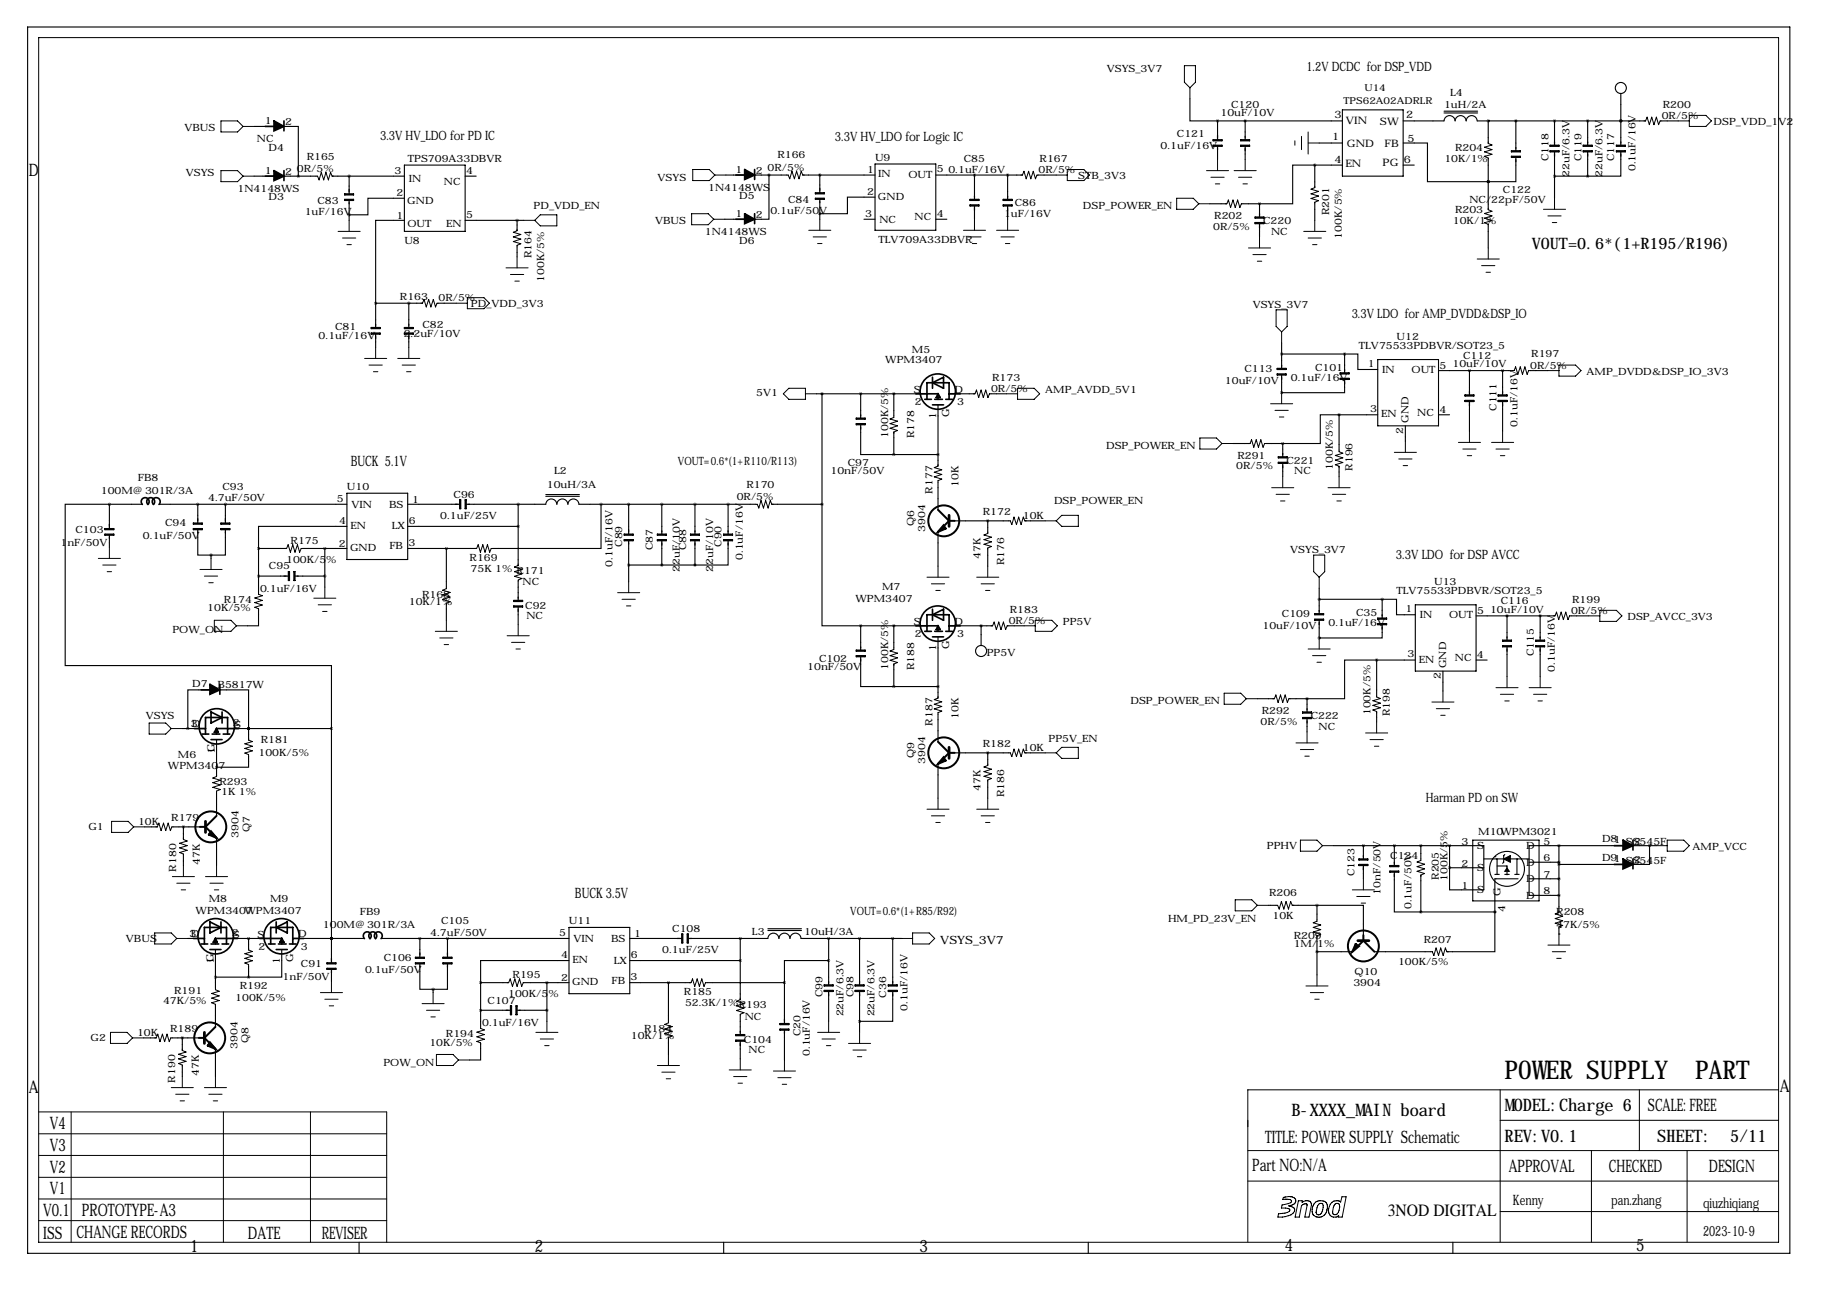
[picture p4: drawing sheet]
<svg xmlns="http://www.w3.org/2000/svg" width="419mm" height="297mm" viewBox="0 0 419 297" stroke-linecap="round" stroke-linejoin="round" font-family="sans-serif">
<defs><g id="words">
<g font-size="5.9">
<text x="345.9" y="248.1">POW</text>
<text x="355.3" y="248.1">ER SUPPLY</text>
<text x="389.7" y="248.1">PART</text>
</g>
<g font-size="4">
<text x="6.7" y="40.4">D</text>
<text x="6.7" y="251.3">A</text>
<text x="409.2" y="251.1">A</text>
<text x="296.9" y="256.7">B-XXXX_MAIN board</text>
<text x="345.9" y="255.5">MODEL:Charge 6</text>
<text x="378.9" y="255.5">SCALE: FREE</text>
<text x="11.5" y="259.6">V4</text>
<text x="290.8" y="262.7">TITLE: POWER SUPPLY Schematic</text>
<text x="345.9" y="262.5">REV:V0.1</text>
<text x="381" y="262.5">SHEET:</text>
<text x="397.7" y="262.5">5/11</text>
<text x="11.5" y="264.6">V3</text>
<text x="11.5" y="269.6">V2</text>
<text x="287.9" y="269.1">Part NO:N/A</text>
<text x="346.9" y="269.6">APPROVAL</text>
<text x="369.9" y="269.6">CHECKED</text>
<text x="392.9" y="269.6">DESIGN</text>
<text x="11.5" y="274.6">V1</text>
<text x="10" y="279.5">V0.1</text>
<text x="18.8" y="279.5">PROTOTYPE-A3</text>
<text x="319" y="279.5">3NOD DIGITAL</text>
<text x="10" y="284.8">ISS</text>
<text x="17.6" y="284.5">CHANGE RECORDS</text>
<text x="43.7" y="287.8">1</text>
<text x="57" y="284.8">DATE</text>
<text x="74" y="284.8">REVISER</text>
<text x="123" y="287.8">2</text>
<text x="211.4" y="287.8">3</text>
<text x="295.4" y="287.6">4</text>
<text x="376.2" y="287.6">5</text>
</g>
<text font-size="3.6" x="352.1" y="57.2">VOUT=0.6*(1+R195/R196)</text>
<g font-size="3.3">
<text x="80.6" y="107.2">BUCK 5.1V</text>
<text x="132.2" y="206.5">BUCK 3.5V</text>
<text x="347.8" y="277.1">Kenny</text>
<text x="370.4" y="277.1">pan.zhang</text>
<text x="391.5" y="277.6">qiuzhiqiang</text>
<text x="391.5" y="284.2">2023-10-9</text>
</g>
<g font-size="3">
<text x="300.3" y="16.3">1.2V DCDC for DSP_VDD</text>
<text x="87.4" y="32.3">3.3V HV_LDO for PD IC</text>
<text x="191.9" y="32.5">3.3V HV_LDO for Logic IC</text>
<text x="310.7" y="73.2">3.3V LDO for AMP_DVDD&amp;DSP_IO</text>
<text x="320.9" y="128.5">3.3V LDO for DSP AVCC</text>
<text x="327.8" y="184.4">Harman PD on SW</text>
</g>
<g font-size="2.6">
<text x="155.9" y="106.9">VOUT=0.6*(1+R110/R113)</text>
<text x="195.5" y="210.3">VOUT=0.6*(1+R85/R92)</text>
<text x="216.2" y="217">VSYS_3V7</text>
</g>
<g font-size="2.4">
<text x="306.8" y="27.2">3</text>
<text x="309.4" y="28.4">VIN</text>
<text x="317.2" y="28.6">SW</text>
<text x="323.3" y="27.2">2</text>
<text x="306.3" y="32.3">1</text>
<text x="309.6" y="33.7">GND</text>
<text x="318.3" y="33.7">FB</text>
<text x="323.6" y="32.6">5</text>
<text x="306.8" y="37.6">4</text>
<text x="309.3" y="38.5">EN</text>
<text x="317.9" y="38.2">PG</text>
<text x="322.7" y="37.5">6</text>
</g>
<g font-size="2.3">
<text x="254.5" y="16.5">VSYS_3V7</text>
<text x="333.4" y="22">L4</text>
<text x="60.9" y="28.6">1</text>
<text x="65.5" y="28.8">2</text>
<text x="280.6" y="26.8">10uF/10V</text>
<text x="283" y="24.9">C120</text>
<text x="332" y="24.8">1uH/2A</text>
<text x="382" y="27.4">0R/5%</text>
<text x="382.3" y="24.8">R200</text>
<text x="394" y="28.8">DSP_VDD_1V2</text>
<text x="42.4" y="30.2">VBUS</text>
<text x="59.1" y="32.7">NC</text>
<text x="61.7" y="34.7">D4</text>
<text x="266.8" y="34.3">0.1uF/16V</text>
<text x="270.6" y="31.6">C121</text>
<text x="334.5" y="34.7">R204</text>
<text x="42.7" y="40.5">VSYS</text>
<text x="60.9" y="40">1</text>
<text x="65.5" y="40.2">2</text>
<text x="68.3" y="39.6">0R/5%</text>
<text x="70.5" y="36.7">R165</text>
<text x="90.7" y="39.9">3</text>
<text x="93.8" y="37.3">TPS709A33DBVR</text>
<text x="94" y="41.8">IN</text>
<text x="107.1" y="40">4</text>
<text x="151.2" y="41.6">VSYS</text>
<text x="169.1" y="39.7">1</text>
<text x="173.7" y="40">2</text>
<text x="176.5" y="39.3">0R/5%</text>
<text x="178.7" y="36.4">R166</text>
<text x="199.3" y="39.8">1</text>
<text x="201.2" y="36.9">U9</text>
<text x="201.9" y="40.8">IN</text>
<text x="208.8" y="40.9">OUT</text>
<text x="215.3" y="39.6">5</text>
<text x="218" y="39.7">0.1uF/16V</text>
<text x="221.6" y="37.3">C85</text>
<text x="238.8" y="39.8">0R/5%</text>
<text x="239" y="37.2">R167</text>
<text x="247.9" y="41.3">STB_3V3</text>
<text x="332.1" y="37.3">10K/1%</text>
<text x="356" y="37.1" transform="rotate(-90 356 37.1)">C118</text>
<text x="360.8" y="40.7" transform="rotate(-90 360.8 40.7)">22uF/6.3V</text>
<text x="363.6" y="37.1" transform="rotate(-90 363.6 37.1)">C119</text>
<text x="368.4" y="40.7" transform="rotate(-90 368.4 40.7)">22uF/6.3V</text>
<text x="371.1" y="37.1" transform="rotate(-90 371.1 37.1)">C117</text>
<text x="376" y="39.4" transform="rotate(-90 376 39.4)">0.1uF/16V</text>
<text x="54.6" y="44.2">1N4148WS</text>
<text x="61.7" y="46.1">D3</text>
<text x="73" y="46.8">C83</text>
<text x="91.1" y="45.1">2</text>
<text x="93.6" y="47">GND</text>
<text x="102.1" y="42.4">NC</text>
<text x="162.8" y="43.9">1N4148WS</text>
<text x="169.9" y="45.8">D5</text>
<text x="181.2" y="46.6">C84</text>
<text x="199.3" y="44.8">2</text>
<text x="201.8" y="46">GND</text>
<text x="233.3" y="47.5">C86</text>
<text x="337.8" y="46.6">NC/22pF/50V</text>
<text x="345.5" y="44.4">C122</text>
<text x="70.1" y="49.5">1uF/16V</text>
<text x="91.1" y="50.3">1</text>
<text x="93.7" y="52.3">OUT</text>
<text x="102.6" y="52.2">EN</text>
<text x="107.1" y="50">5</text>
<text x="122.7" y="48.1">PD_VDD_EN</text>
<text x="150.6" y="51.5">VBUS</text>
<text x="169.1" y="49.9">1</text>
<text x="173.7" y="50.2">2</text>
<text x="177.1" y="49.2">0.1uF/50V</text>
<text x="198.9" y="49.8">3</text>
<text x="202.2" y="51.2">NC</text>
<text x="210.3" y="50.6">NC</text>
<text x="215.3" y="49.9">4</text>
<text x="230.8" y="49.9">1uF/16V</text>
<text x="249" y="48.1">DSP_POWER_EN</text>
<text x="278.9" y="52.8">0R/5%</text>
<text x="279.1" y="50.4">R202</text>
<text x="290.4" y="51.5">C220</text>
<text x="292.2" y="54">NC</text>
<text x="305.6" y="49.5" transform="rotate(-90 305.6 49.5)">R201</text>
<text x="334" y="51.5">10K/1%</text>
<text x="334.5" y="48.9">R203</text>
<text x="93" y="56.1">U8</text>
<text x="122.2" y="59.4" transform="rotate(-90 122.2 59.4)">R164</text>
<text x="162.1" y="54.1">1N4148WS</text>
<text x="169.9" y="56">D6</text>
<text x="202" y="55.8">TLV709A33DBVR</text>
<text x="308.5" y="54.9" transform="rotate(-90 308.5 54.9)">100K/5%</text>
<text x="125.1" y="64.8" transform="rotate(-90 125.1 64.8)">100K/5%</text>
<text x="91.9" y="68.9">R163</text>
<text x="100.8" y="69.3">0R/5%</text>
<text x="108.3" y="70.5">PD_VDD_3V3</text>
<text x="288" y="70.8">VSYS_3V7</text>
<text x="73.3" y="77.8">0.1uF/16V</text>
<text x="77.1" y="75.9">C81</text>
<text x="92.8" y="77.6">2.2uF/10V</text>
<text x="97.1" y="75.4">C82</text>
<text x="203.5" y="83.5">WPM3407</text>
<text x="209.7" y="81.2">M5</text>
<text x="312.4" y="80.1">TLV75533PDBVR/SOT23_5</text>
<text x="321.1" y="78.1">U12</text>
<text x="336.4" y="82.5">C112</text>
<text x="352" y="82.2">R197</text>
<text x="228.1" y="87.5">R173</text>
<text x="281.6" y="88.3">10uF/10V</text>
<text x="286.1" y="85.6">C113</text>
<text x="296.8" y="87.5">0.1uF/16V</text>
<text x="302.3" y="85.3">C101</text>
<text x="314.5" y="84.3">1</text>
<text x="317.8" y="85.8">IN</text>
<text x="324.5" y="85.7">OUT</text>
<text x="331" y="84.8">5</text>
<text x="333.9" y="84.4">10uF/10V</text>
<text x="351.8" y="84.8">0R/5%</text>
<text x="364.7" y="86.2">AMP_DVDD&amp;DSP_IO_3V3</text>
<text x="173.8" y="91">5V1</text>
<text x="210.1" y="90.4">S</text>
<text x="210.3" y="93.2">2</text>
<text x="218.2" y="95.9" transform="rotate(-90 218.2 95.9)">G</text>
<text x="219.4" y="90.3">D</text>
<text x="220" y="93.1">3</text>
<text x="227.8" y="90.1">0R/5%</text>
<text x="240.3" y="90.3">AMP_AVDD_5V1</text>
<text x="315" y="94.8">3</text>
<text x="317.6" y="96">EN</text>
<text x="325.8" y="95.6">NC</text>
<text x="330.9" y="94.9">4</text>
<text x="344" y="94.5" transform="rotate(-90 344 94.5)">C111</text>
<text x="204.2" y="100.7" transform="rotate(-90 204.2 100.7)">100K/5%</text>
<text x="210.2" y="100.7" transform="rotate(-90 210.2 100.7)">R178</text>
<text x="215.2" y="96.4" transform="rotate(-90 215.2 96.4)">1</text>
<text x="322.6" y="99.7" transform="rotate(-90 322.6 99.7)">2</text>
<text x="323.8" y="97.2" transform="rotate(-90 323.8 97.2)">GND</text>
<text x="348.8" y="98.1" transform="rotate(-90 348.8 98.1)">0.1uF/16V</text>
<text x="194.9" y="107.2">C97</text>
<text x="254.3" y="103.2">DSP_POWER_EN</text>
<text x="284.2" y="107.9">0R/5%</text>
<text x="284.5" y="105.5">R291</text>
<text x="295.7" y="106.6">C221</text>
<text x="23.2" y="113.5">100M@301R/3A</text>
<text x="31.7" y="110.6">FB8</text>
<text x="51.2" y="112.6">C93</text>
<text x="79.8" y="112.6">U10</text>
<text x="125.7" y="112.1">10uH/3A</text>
<text x="127.4" y="109.1">L2</text>
<text x="171.6" y="112.1">R170</text>
<text x="190.9" y="109.1">10nF/50V</text>
<text x="214.4" y="113.5" transform="rotate(-90 214.4 113.5)">R177</text>
<text x="220.3" y="111.9" transform="rotate(-90 220.3 111.9)">10K</text>
<text x="297.6" y="109.1">NC</text>
<text x="306.4" y="108.1" transform="rotate(-90 306.4 108.1)">100K/5%</text>
<text x="310.9" y="108.2" transform="rotate(-90 310.9 108.2)">R196</text>
<text x="47.9" y="115.3">4.7uF/50V</text>
<text x="77.5" y="115.3">5</text>
<text x="80.8" y="116.8">VIN</text>
<text x="89.5" y="116.8">BS</text>
<text x="94.7" y="115.7">1</text>
<text x="101.2" y="119.3">0.1uF/25V</text>
<text x="104.3" y="114.5">C96</text>
<text x="169.4" y="115">0R/5%</text>
<text x="226" y="118.5">R172</text>
<text x="235.2" y="119.3">10K</text>
<text x="242.3" y="115.9">DSP_POWER_EN</text>
<text x="13.9" y="125.4">1nF/50V</text>
<text x="17.3" y="122.5">C103</text>
<text x="32.9" y="123.9">0.1uF/50V</text>
<text x="37.9" y="121">C94</text>
<text x="66.8" y="125.1">R175</text>
<text x="77.9" y="125.7">2</text>
<text x="78" y="120.4">4</text>
<text x="80.6" y="121.6">EN</text>
<text x="90.1" y="121.7">LX</text>
<text x="93.9" y="125.6">3</text>
<text x="94" y="120.5">6</text>
<text x="143" y="125.7" transform="rotate(-90 143 125.7)">C89</text>
<text x="165.9" y="125.7" transform="rotate(-90 165.9 125.7)">C90</text>
<text x="210.2" y="121" transform="rotate(-90 210.2 121)">Q6</text>
<text x="212.7" y="122.3" transform="rotate(-90 212.7 122.3)">3904</text>
<text x="61.8" y="130.9">C95</text>
<text x="65.8" y="129.5">100K/5%</text>
<text x="80.5" y="126.6">GND</text>
<text x="89.5" y="126.3">FB</text>
<text x="107.9" y="128.9">R169</text>
<text x="108.2" y="131.5">75K 1% R171</text>
<text x="140.8" y="130.3" transform="rotate(-90 140.8 130.3)">0.1uF/16V</text>
<text x="150.1" y="126.5" transform="rotate(-90 150.1 126.5)">C87</text>
<text x="156.3" y="131.5" transform="rotate(-90 156.3 131.5)">22uF/10V</text>
<text x="157.7" y="126.5" transform="rotate(-90 157.7 126.5)">C88</text>
<text x="163.9" y="131.5" transform="rotate(-90 163.9 131.5)">22uF/10V</text>
<text x="170.8" y="128.8" transform="rotate(-90 170.8 128.8)">0.1uF/16V</text>
<text x="225.4" y="128.4" transform="rotate(-90 225.4 128.4)">47K</text>
<text x="230.9" y="130" transform="rotate(-90 230.9 130)">R176</text>
<text x="296.6" y="127.2">VSYS_3V7</text>
<text x="59.8" y="136.1">0.1uF/16V</text>
<text x="97" y="137.4">R168</text>
<text x="120.1" y="134.6">NC</text>
<text x="202.8" y="135.6">M7</text>
<text x="321.1" y="136.5">TLV75533PDBVR/SOT23_5</text>
<text x="329.7" y="134.5">U13</text>
<text x="47.7" y="140.6">10K/5%</text>
<text x="51.5" y="138.6">R174</text>
<text x="94" y="139.1">10K/1%</text>
<text x="120.8" y="139.9">C92</text>
<text x="121" y="142.4">NC</text>
<text x="196.6" y="138.4">WPM3407</text>
<text x="210.1" y="143.7">S</text>
<text x="219.4" y="143.6">D</text>
<text x="231.9" y="143.5">0R/5%</text>
<text x="232.2" y="140.8">R183</text>
<text x="244.3" y="143.6">PP5V</text>
<text x="294.7" y="142">C109</text>
<text x="305.4" y="143.9">0.1uF/16V</text>
<text x="311.8" y="141.7">C35</text>
<text x="323.1" y="140.7">1</text>
<text x="326.4" y="142.2">IN</text>
<text x="333.1" y="142.1">OUT</text>
<text x="339.6" y="141.2">5</text>
<text x="342.6" y="140.8">10uF/10V</text>
<text x="345" y="138.9">C116</text>
<text x="361.2" y="141.2">0R/5%</text>
<text x="361.4" y="138.5">R199</text>
<text x="374.1" y="142.6">DSP_AVCC_3V3</text>
<text x="39.6" y="145.5">POW_ON</text>
<text x="210.3" y="146.5">2</text>
<text x="215.2" y="149.7" transform="rotate(-90 215.2 149.7)">1</text>
<text x="218.2" y="149.3" transform="rotate(-90 218.2 149.3)">G</text>
<text x="220" y="146.4">3</text>
<text x="290.2" y="144.6">10uF/10V</text>
<text x="185.6" y="154">10nF/50V</text>
<text x="188.3" y="152.1">C102</text>
<text x="204.2" y="154" transform="rotate(-90 204.2 154)">100K/5%</text>
<text x="210.2" y="154" transform="rotate(-90 210.2 154)">R188</text>
<text x="226.8" y="150.7">PP5V</text>
<text x="323.6" y="151.1">3</text>
<text x="326.2" y="152.4">EN</text>
<text x="332.4" y="153.6" transform="rotate(-90 332.4 153.6)">GND</text>
<text x="334.5" y="152">NC</text>
<text x="339.5" y="151.2">4</text>
<text x="352.7" y="150.9" transform="rotate(-90 352.7 150.9)">C115</text>
<text x="357.5" y="154.4" transform="rotate(-90 357.5 154.4)">0.1uF/16V</text>
<text x="44.2" y="157.8">D7</text>
<text x="50" y="158.2">B5817W</text>
<text x="259.9" y="161.9">DSP_POWER_EN</text>
<text x="331.2" y="156.1" transform="rotate(-90 331.2 156.1)">2</text>
<text x="33.5" y="165.2">VSYS</text>
<text x="43.8" y="167.1">3</text>
<text x="44.1" y="167.2">D</text>
<text x="53.5" y="167">2</text>
<text x="53.8" y="167.4">S</text>
<text x="214.4" y="166.8" transform="rotate(-90 214.4 166.8)">R187</text>
<text x="220.3" y="165.3" transform="rotate(-90 220.3 165.3)">10K</text>
<text x="289.8" y="166.6">0R/5%</text>
<text x="290.1" y="164.2">R292</text>
<text x="301.3" y="165.3">C222</text>
<text x="303.1" y="167.8">NC</text>
<text x="315.1" y="164.5" transform="rotate(-90 315.1 164.5)">100K/5%</text>
<text x="319.5" y="164.6" transform="rotate(-90 319.5 164.6)">R198</text>
<text x="49.3" y="172.9" transform="rotate(-90 49.3 172.9)">G</text>
<text x="49.4" y="173.3" transform="rotate(-90 49.4 173.3)">1</text>
<text x="59.4" y="173.7">100K/5%</text>
<text x="59.9" y="170.8">R181</text>
<text x="226" y="171.8">R182</text>
<text x="235.2" y="172.7">10K</text>
<text x="241" y="170.5">PP5V_EN</text>
<text x="38.6" y="176.7">WPM3407</text>
<text x="40.9" y="174.2">M6</text>
<text x="210.2" y="174.4" transform="rotate(-90 210.2 174.4)">Q9</text>
<text x="212.7" y="175.6" transform="rotate(-90 212.7 175.6)">3904</text>
<text x="50.4" y="180.5">R293</text>
<text x="50.9" y="182.8">1K 1%</text>
<text x="225.4" y="181.8" transform="rotate(-90 225.4 181.8)">47K</text>
<text x="230.9" y="183.3" transform="rotate(-90 230.9 183.3)">R186</text>
<text x="20.3" y="190.9">G1</text>
<text x="31.7" y="189.7">10K</text>
<text x="39.4" y="188.8">R179</text>
<text x="57.4" y="191.4" transform="rotate(-90 57.4 191.4)">Q7</text>
<text x="339.9" y="191.9">M10WPM3021</text>
<text x="54.9" y="192.6" transform="rotate(-90 54.9 192.6)">3904</text>
<text x="291.2" y="195.2">PPHV</text>
<text x="319.6" y="197.6">C124</text>
<text x="336" y="194.2">3</text>
<text x="339.6" y="195.2">S</text>
<text x="350.9" y="195.2">D</text>
<text x="354.8" y="194.2">5</text>
<text x="354.8" y="198">6</text>
<text x="368.3" y="193.7">D81</text>
<text x="368.3" y="198">D91</text>
<text x="373.8" y="194.3">SS545F</text>
<text x="375.7" y="194.2">2</text>
<text x="389.1" y="195.4">AMP_VCC</text>
<text x="40.5" y="200.4" transform="rotate(-90 40.5 200.4)">R180</text>
<text x="46" y="198.8" transform="rotate(-90 46 198.8)">47K</text>
<text x="311.4" y="201.5" transform="rotate(-90 311.4 201.5)">C123</text>
<text x="330.8" y="202.3" transform="rotate(-90 330.8 202.3)">R205</text>
<text x="332.7" y="202.6" transform="rotate(-90 332.7 202.6)">100K/5%</text>
<text x="336" y="199.2">2</text>
<text x="339.6" y="200.3">S</text>
<text x="350.9" y="199">D</text>
<text x="350.9" y="202.9">D</text>
<text x="354.8" y="201.8">7</text>
<text x="373.8" y="198.6">SS545F</text>
<text x="375.7" y="198.5">2</text>
<text x="48" y="207.5">M8</text>
<text x="62.1" y="207.5">M9</text>
<text x="291.7" y="206.1">R206</text>
<text x="317.4" y="205.7" transform="rotate(-90 317.4 205.7)">10nF/50V</text>
<text x="324.5" y="209.1" transform="rotate(-90 324.5 209.1)">0.1uF/50V</text>
<text x="336" y="204.3">1</text>
<text x="339.6" y="205.4">S</text>
<text x="345" y="206.1" transform="rotate(-90 345 206.1)">G</text>
<text x="346.1" y="209.7" transform="rotate(-90 346.1 209.7)">4</text>
<text x="350.9" y="206.7">D</text>
<text x="354.8" y="205.6">8</text>
<text x="43.6" y="215.4">3</text>
<text x="43.8" y="215.5">D</text>
<text x="45" y="210">WPM3407</text>
<text x="53.3" y="215.3">2</text>
<text x="53.5" y="215.6">S</text>
<text x="56.2" y="210">WPM3407</text>
<text x="59.2" y="215.6">S</text>
<text x="68.5" y="215.5">D</text>
<text x="74.2" y="213.3">100M@301R/3A</text>
<text x="82.7" y="210.4">FB9</text>
<text x="98.9" y="215.1">4.7uF/50V</text>
<text x="101.4" y="212.5">C105</text>
<text x="128.5" y="215.1">5</text>
<text x="130.8" y="212.5">U11</text>
<text x="145.8" y="215.5">1</text>
<text x="154.6" y="214.3">C108</text>
<text x="172.9" y="215">L3</text>
<text x="184.9" y="215">10uH/3A</text>
<text x="268.5" y="211.9">HM_PD_23V_EN</text>
<text x="292.6" y="211.3">10K</text>
<text x="297.4" y="215.9">R209</text>
<text x="357.8" y="210.4">R208</text>
<text x="357.8" y="213.3">47K/5%</text>
<text x="29" y="216.5">VBUS</text>
<text x="49.1" y="221.1" transform="rotate(-90 49.1 221.1)">G</text>
<text x="49.1" y="221.6" transform="rotate(-90 49.1 221.6)">1</text>
<text x="59.4" y="218.4">2</text>
<text x="64.4" y="221.6" transform="rotate(-90 64.4 221.6)">1</text>
<text x="67.4" y="221.1" transform="rotate(-90 67.4 221.1)">G</text>
<text x="69.1" y="218.3">3</text>
<text x="88.2" y="220.8">C106</text>
<text x="129" y="220.2">4</text>
<text x="131.6" y="221.4">EN</text>
<text x="131.8" y="216.6">VIN</text>
<text x="140.5" y="216.6">BS</text>
<text x="141.1" y="221.6">LX</text>
<text x="145" y="220.3">6</text>
<text x="152.2" y="219.2">0.1uF/25V</text>
<text x="297.4" y="217.8">1M/1%</text>
<text x="321.4" y="222">100K/5%</text>
<text x="327.3" y="216.8">R207</text>
<text x="55.1" y="227.4">R192</text>
<text x="65" y="225.3">1nF/50V</text>
<text x="69.2" y="222.4">C91</text>
<text x="83.9" y="223.7">0.1uF/50V</text>
<text x="117.9" y="224.9">R195</text>
<text x="129" y="225.5">2</text>
<text x="131.5" y="226.4">GND</text>
<text x="140.6" y="226.1">FB</text>
<text x="145" y="225.4">3</text>
<text x="311.1" y="226.7">3904</text>
<text x="311.4" y="224.1">Q10</text>
<text x="37.5" y="230.7">47K/5%</text>
<text x="40" y="228.6">R191</text>
<text x="54.1" y="230.1">100K/5%</text>
<text x="112.1" y="230.7">C107</text>
<text x="116.8" y="229.3">100K/5%</text>
<text x="157.2" y="228.7">R185</text>
<text x="157.5" y="231.4">52.3K/1%R193</text>
<text x="189.1" y="229.3" transform="rotate(-90 189.1 229.3)">C99</text>
<text x="193.9" y="233.7" transform="rotate(-90 193.9 233.7)">22uF/6.3V</text>
<text x="196.2" y="229.3" transform="rotate(-90 196.2 229.3)">C98</text>
<text x="201" y="233.7" transform="rotate(-90 201 233.7)">22uF/6.3V</text>
<text x="203.7" y="229.4" transform="rotate(-90 203.7 229.4)">C36</text>
<text x="208.6" y="232.4" transform="rotate(-90 208.6 232.4)">0.1uF/16V</text>
<text x="20.8" y="239.4">G2</text>
<text x="31.5" y="238.2">10K</text>
<text x="39.1" y="237.3">R189</text>
<text x="57.1" y="239.9" transform="rotate(-90 57.1 239.9)">Q8</text>
<text x="102.5" y="238.5">R194</text>
<text x="110.8" y="235.9">0.1uF/16V</text>
<text x="145" y="238.9">10K/1%</text>
<text x="148.1" y="237.2">R184</text>
<text x="171" y="239.7">C104</text>
<text x="171.2" y="234.4">NC</text>
<text x="184" y="238.3" transform="rotate(-90 184 238.3)">C20</text>
<text x="54.6" y="241.2" transform="rotate(-90 54.6 241.2)">3904</text>
<text x="88.1" y="245.1">POW_ON</text>
<text x="98.7" y="240.4">10K/5%</text>
<text x="172.1" y="242.2">NC</text>
<text x="186.2" y="242.8" transform="rotate(-90 186.2 242.8)">0.1uF/16V</text>
<text x="40.2" y="248.9" transform="rotate(-90 40.2 248.9)">R190</text>
<text x="45.7" y="247.3" transform="rotate(-90 45.7 247.3)">47K</text>
</g>
<g font-size="2.2">
<text x="308.9" y="24">TPS62A02ADRLR</text>
<text x="313.7" y="20.9">U14</text>
</g>
</g></defs>
<g fill="none" stroke="#000" stroke-width=".25">
<path d="M6.3 6.2h405.2v281.9h-405.2zM58.4 29.1h4.6M64.3 29.1h4.3v11.4M93 38h13.9v15.2h-13.9zM201.2 37.7h13.9v15.2h-13.9zM273.6 22.7v5.1h6.3M279.9 27.8h28.7M279.9 27.8v3.8M279.9 34.1v2.6M286.3 27.8v3.8M286.3 34.1v2.6M302.3 38h-5.1v8.8h-7.6"/>
<path d="M302.3 38v5.1M302.3 38h6.3M303.3 32.9h5.3M308.6 25.3h14v15.2h-14zM322.6 32.9h5.6v8.9h13.9M322.6 27.8h9.4M322.6 38h2.5M332 26h7.7M332 25.6h7.7M332 27.8a1.27 1.27 0 0 1 1.3-1.2 1.27 1.27 0 0 1 1.2 1.2M334.5 27.8a1.27 1.27 0 0 1 1.3-1.2 1.27 1.27 0 0 1 1.3 1.2M337.1 27.8a1.27 1.27 0 0 1 1.2-1.2 1.27 1.27 0 0 1 1.3 1.2h38.7"/>
<path d="M342.1 27.8h.1M342.1 27.8v5.1M342.1 36.7v11.5M348.5 36.7v5.1h-6.4M348.5 27.8v6.3M357.4 27.8v5.1M357.4 35.4v10.2M365 27.8v5.1M365 35.4v5.1M372.6 35.4v5.1h-7.6M372.6 27.8h.1M372.6 21.4v11.5"/>
<path d="M382 27.8h3.8M58.4 40.5h4.6M64.3 40.5h8.3M76.4 40.5h16.6M80.3 40.5v3.6M80.3 46.6v4.1M93 50.7h-6.6v19M93 45.6h-8.4v3.8h-4.3M106.9 40.5h2.6M106.9 50.7h13.5M118.9 50.7v2.3M118.9 56.8v2.2"/>
<path d="M166.6 50.4h4.6M166.9 40.2h4.3M172.5 40.2h8.3M176.8 40.2v10.2h-4.3M184.6 40.2h16.6M188.5 40.2v3.6M188.5 46.3v4.1M198.6 50.4h2.6M201.2 45.3h-6.4v3.8h-6.3M215.1 40.2h19.9M215.1 50.4h2.6M224 40.2v5.1"/>
<path d="M224 47.9v2.5M231.6 40.2v5.1M231.6 47.9v2.5M238.8 40.2h4M278.1 46.8h3.9M285.8 46.8h3.8M289.6 46.8v2.6M289.6 51.9v2.6M302.3 46.8v3.9M342.1 41.8h.1M342.1 51.9v5.1M357.4 40.5h7.6"/>
<path d="M86.4 69.7v5.1M86.4 77.3v2.6M86.4 69.7h10.7M94 69.7v5.1M94 77.3v2.6M100.8 69.7h4.1M294.6 78.9v5.3M187.7 90.5h25.4M189 90.5v25.4M197.9 98.2v6.3h7.6M197.9 90.5v5.1M205.5 90.5v5.1"/>
<path d="M205.5 99.4v5.1M215.6 93.1v14M218.2 90.5h5.9M227.8 90.5h3.6M294.6 90.3h.1M294.6 86.7v3.6M294.6 81.4h14.5M307.8 95.4h-4.3v6.6h-8.6M307.8 95.4v8.1M307.8 95.4h8.9M309.1 87.7v2.6h-14.5M309.1 81.4h3.1v3.5h4.5"/>
<path d="M309.1 81.4v3.8M316.7 82.7h14v15.2h-14zM323.1 97.9v3.6M330.7 85.2h17.3M330.7 95.4h2.5M337.8 85.2v5.1M337.8 92.8v6.4M345.4 85.2v5.1M345.4 92.8v6.4M351.8 85.2h4.1M25.1 115.9h-10.1v37.1h61.2v14.5M25.1 115.9h7.7"/>
<path d="M25.1 115.9v5.1M36.6 115.9h43.2M45.5 115.9v3.8M51.8 115.9v3.8M79.8 113.4h13.9v15.2h-13.9zM93.7 115.9h11.5M107.7 115.9h17.8a1.27 1.27 0 0 1 1.3-1.2 1.27 1.27 0 0 1 1.2 1.2 1.27 1.27 0 0 1 1.3-1.2 1.27 1.27 0 0 1 1.3 1.2 1.27 1.27 0 0 1 1.2-1.2 1.27 1.27 0 0 1 1.3 1.2h40.6M119.1 115.9v14.1M125.5 114.1h7.7M125.5 113.7h7.7M138.2 115.9v10.2h-24.9M144.5 115.9v6.4"/>
<path d="M152.1 115.9v6.4M159.8 115.9v6.4M167.4 115.9v6.4M177.5 115.9h11.5M189 115.9v28h8.9M205.5 104.5h10.1M215.6 110.9v6.3M219.5 119.7h12.4M227.1 119.7v2.9M235.7 119.7h4.6M283.5 102h3.8M291.1 102h3.8"/>
<path d="M294.9 102v2.5M294.9 107v2.6M307.8 107.3v2.3M25.1 123.6v2.2M45.5 122.3v5.3h3M48.5 127.6v.8M51.8 122.3v5.3h-3.3M59.4 126.1h6.4M59.4 126.1v10.2M59.4 132.4h6.4M68.3 132.4h6.4M69.6 126.1h10.2"/>
<path d="M74.7 126.1v8.9M79.8 121h-20.4v5.1M93.7 126.1h15.8M93.7 121h25.4M102.6 126.1v8.9M102.6 138.7v3.9M119.1 133.7v3.8M144.5 124.8v8.9M144.5 129.9h15.3M152.1 124.8v5.1M159.8 124.8v5.1M167.4 124.8v5.1h-7.6"/>
<path d="M215.6 122.3v7.9M227.1 126.4v3.8M303.3 135.2v5.4M303.3 137.8h14.5M317.8 137.8h3.3v3.5h4.3M317.8 137.8v3.8M325.4 139.1h13.9v15.2h-13.9zM48.3 158.6h-5.1v8.9M49.5 158.6h7.6v8.9M59.4 140v3.9h-2.5M119.1 140.1v3.5M197.9 151.5v6.3h7.6"/>
<path d="M197.9 143.9v5.1M197.9 143.9h15.2M205.5 143.9v5.1M205.5 152.7v5.1M205.5 157.8h10.1M215.6 146.4v14M218.2 143.9h9.9M225.6 143.9v4.5M231.9 143.9h3.6M303.3 146.7h.1M303.3 143.1v3.6M316.5 151.8h-7.4v8.8h-8.6"/>
<path d="M316.5 151.8v8.1M316.5 151.8h8.9M317.8 144.1v2.6h-14.5M331.7 154.3v4.6M339.3 141.6h18.1M339.3 151.8h2.6M346.5 141.6v5.1M346.5 149.2v6.4M354.1 141.6v5.1M354.1 149.2v6.4M361.2 141.6h4.1M41.9 167.5h5.3"/>
<path d="M49.8 170v8.5M52.3 167.5h23.9M57.1 173.8v2.6h-7.3M57.1 167.5h.1M57.1 167.5v2.6M76.2 167.5v53.3M215.6 164.2v6.3M215.6 175.6v7.9M219.5 173.1h12.4M227.1 173.1v2.8M227.1 179.7v3.8M235.7 173.1h4.6"/>
<path d="M289.1 160.6h3.8M296.7 160.6h3.8M300.5 160.6v2.6M300.5 165.7v2.6M316.5 163.6v2.4M33.3 190.1h2.8M39.9 190.1h6.1M42.2 190.1v2.8M42.2 196.7v2.3M49.8 182.2v5.4M49.8 192.6v6.4M306.6 194.4h34.5v10.2h-7.9v-5.1"/>
<path d="M313.4 194.4v2.6M313.4 199.5v2.5M320.5 194.4v4.1M326.6 194.4v3.1M333.2 199.5h7.9M333.2 194.4v5.1M338.6 193.2h15.2v13.9h-15.2zM341.1 197.5h10.4M343.7 197h.1M344.2 199.1h2.3v2M344.2 197.5v3.5M345.9 196.5l-.2 .2v1.5l-.3 .3"/>
<path d="M348.7 197.5v3.5M351.5 198.2h6.9M358.4 198.7h14.7M358.4 194.4v15.3M373.1 194.4h-21.6v11.5h6.9M374.4 194.4h6.3M379.2 194.4v4.3h-4.8M43.2 215.8h3.8M49.5 218.3v8.9M52.1 215.8h10.1M57.1 215.8v2.5M64.8 218.3v6.3h-7.7"/>
<path d="M67.3 215.8h16.5M76.2 215.8h.1M87.6 215.8h43.2M96.5 215.8v3.8M102.9 215.8v3.8M130.8 213.2h14v15.3h-14zM144.8 215.8h11.4M158.7 215.8h17.8M170.2 215.8v14M176.5 213.9h7.8M176.5 213.5h7.8M176.5 215.7a1.27 1.27 0 0 1 1.3-1.2 1.27 1.27 0 0 1 1.3 1.3 1.27 1.27 0 0 1 1.2-1.3 1.27 1.27 0 0 1 1.3 1.3 1.27 1.27 0 0 1 1.3-1.3 1.27 1.27 0 0 1 1.2 1.3h23.2"/>
<path d="M190.5 215.8v10.1M197.6 215.8v10.1M205.2 215.8v10.1M291.6 208.1h1.8M297.1 208.1h5.7M302.8 208.1h10.6v6.9M302.8 218.8h8.1M302.8 208.1v3.3M302.8 215.2v8.9M316 218.8h12.9M320.5 201v8.7h6.1M326.6 201.2v8.5"/>
<path d="M326.6 209.7h17.1M343.7 209.7v9.1h-11M343.7 209.7h.1M343.7 201h1M345.9 201h1.1M348.2 201h1M349 202h-5.3v7.7M351.5 202h6.9M358.4 214.7h.1M358.4 213.5v1.2M33 238.6h2.9M39.6 238.6h6.1"/>
<path d="M41.9 238.6v2.9M49.5 230.9v5.2M49.5 224.6h7.6M57.1 222.1v2.5M76.2 223.4v2.3M96.5 222.1v5.3h3.1M99.6 227.4v.8M102.9 222.1v5.3h-3.3M110.5 239.8v3.9h-2.6M110.5 225.9h6.4M110.5 225.9v10.2M110.5 232.3h6.3"/>
<path d="M119.4 232.3h6.3M120.6 225.9h10.2M125.7 225.9v8.9M130.8 220.8h-20.3v5.1M144.8 225.9h14M144.8 220.8h25.4M153.7 225.9v8.9M153.7 238.6v3.8M162.6 225.9h17.7M170.2 233.5v3.8M170.2 239.9v3.5M180.3 225.9v8.9"/>
<path d="M180.3 237.3v6.4M190.5 220.8h-10.2v5.1M190.5 228.5v6.3M197.6 228.5v8.8M205.2 228.5v6.3h-7.6M41.9 245.2v2.3M49.5 241.2v6.3M82.5 285.6v2.5M166.4 285.6v2.5M250.2 285.6v2.5M334 285.6v2.5"/>
<circle cx="372.6" cy="20.2" r="1.27"/>
<circle cx="225.6" cy="149.7" r="1.27"/>
<circle cx="346.5" cy="199.8" r="4"/>
</g>
<g fill="none" stroke="#000" stroke-width=".23">
<path d="M8.9 8.6h400v277h-400zM272.3 15.1h2.5v3.8l-1.2 1.3-1.3-1.3zM50.8 27.8h3.8l1.3 1.3-1.3 1.2h-3.8zM50.8 39.2h3.8l1.3 1.3-1.3 1.3h-3.8zM55.9 29.1h2.5M159.3 39h3.8l1.2 1.2-1.2 1.3h-3.8zM245.4 39h3.8l1.2 1.2-1.2 1.3h-3.8zM273.6 20.2v2.5M277.4 39.2h5M279.9 36.7v2.5M283.7 39.2h5.1M286.3 36.7v2.5"/>
<path d="M297.7 32.4v1M299.2 31.4v3M300.7 32.9h2.6M300.7 30.3v5.1M342.1 32.6v.4l.9 .3-1.7 .5 1.7 .6-1.7 .5 1.7 .6-1.7 .5 .8 .3v.4M378 27.8h.3l.4-.9 .5 1.8 .5-1.8 .5 1.8 .6-1.8 .5 1.8 .4-.9h.3M385.8 27.8h2.6M388.4 26.5h3.8l1.2 1.3-1.2 1.3h-3.8zM55.9 40.5h2.5M72.6 40.5h.4l.4 .9 .5-1.8 .5 1.8 .5-1.8 .6 1.8 .5-1.8 .4 .9h.3M77.7 53.2h5.1M78.7 54.7h3.1"/>
<path d="M79.8 56.2h1M80.3 50.7v2.5M118.9 52.7v.3l-.9 .4 1.7 .5-1.7 .6 1.7 .5-1.7 .5 1.7 .5-.8 .4v.4M118.9 59v2.6M120.4 50.7h2.5M124.2 49.4h3.8v2.5h-3.8l-1.3-1.2zM159 49.1h3.8l1.3 1.3-1.3 1.3h-3.8zM164.1 50.4h2.5M164.3 40.2h2.6M180.8 40.2h.4l.4 .9 .5-1.7 .5 1.7 .5-1.7 .6 1.7 .5-1.7 .4 .8h.3M185.9 52.9h5.1M186.9 54.5h3.1"/>
<path d="M188 56h1M188.5 50.4v2.5M221.5 52.9h5.1M222.5 54.5h3.1M223.5 56h1M224 50.4v2.5M229.1 52.9h5.1M230.1 54.5h3.1M231.1 56h1.1M231.6 50.4v2.5M234.7 40.2h.4l.3-.8 .5 1.7 .6-1.7 .5 1.7 .5-1.7 .5 1.7 .4-.9h.4M242.8 40.2h2.6"/>
<path d="M270.5 45.6h3.8l1.3 1.2-1.3 1.3h-3.8zM275.6 46.8h2.5M278.4 40.8h3M279.4 42.3h1M281.7 46.8h.3l.4-.8 .5 1.7 .6-1.7 .5 1.7 .5-1.7 .5 1.7 .4-.9h.4M284.7 40.8h3.1M285.8 42.3h1M287 57h5.1M288 58.5h3.1M289.6 54.5v2.5M299.7 53.2h5.1M300.7 54.7h3.1"/>
<path d="M301.8 56.2h1M302.3 42.8v.3l-.9 .4 1.7 .5-1.7 .6 1.7 .5-1.7 .5 1.7 .5-.8 .4v.3M302.3 50.7v2.5M339.6 59.5h5.1M342.1 47.9v.3l.9 .4-1.7 .5 1.7 .5-1.7 .6 1.7 .5-1.7 .5 .8 .4v.3M342.1 57v2.5M354.8 48.1h5.1M355.9 49.6h3M356.9 51.2h1M357.4 45.6v2.5M86.4 79.9v2.5M94 79.9v2.5"/>
<path d="M96.8 69.7h.3l.4-.9 .5 1.8 .6-1.8 .5 1.8 .5-1.8 .5 1.8 .4-.9h.3M104.9 69.7h2.5M107.4 68.4h3.9l1.2 1.3-1.2 1.3h-3.9zM116.3 61.6h5.1M117.3 63.1h3.1M118.4 64.6h1M289.1 60.1h1M293.4 71.2h2.5v3.8l-1.3 1.3-1.2-1.3zM294.6 76.3v2.6M340.6 61.1h3.1M341.6 62.6h1M83.8 82.4h5.1"/>
<path d="M84.8 83.9h3.1M85.9 85.5h1M91.4 82.4h5.1M92.5 83.9h3M93.5 85.5h1M181.4 89.3h3.8v2.5h-3.8l-1.3-1.3zM185.2 90.5h2.5M205.5 95.6v.4l-.9 .3 1.7 .5-1.7 .6 1.7 .5-1.7 .6 1.7 .5-.8 .3v.4M223.8 90.5h.3l.4-.8 .5 1.7 .6-1.7 .5 1.7 .5-1.7 .5 1.7 .4-.9h.3M231.4 90.5h2.5M233.9 89.3h3.8l1.3 1.2-1.3 1.3h-3.8zM292.1 92.8h5.1"/>
<path d="M293.1 94.3h3.1M294.1 95.9h1M294.6 90.3v2.5M337.8 99.2v2.5M345.4 99.2v2.5M347.7 85.2h.4l.3-.9 .5 1.8 .6-1.8 .5 1.8 .6-1.8 .5 1.8 .3-.9h.4M355.9 85.2h2.5M358.4 83.9h3.8l1.3 1.3-1.3 1.3h-3.8zM173.7 115.9h.4l.3 .9 .6-1.7 .5 1.7 .5-1.7 .6 1.7 .5-1.7 .3 .8h.4M215.6 106.8v.3l-.8 .4 1.7 .5-1.7 .6 1.7 .5-1.7 .5 1.7 .5-.9 .4v.4M231.9 119.7h.4l.3 .9 .5-1.7 .6 1.7 .5-1.7 .5 1.7 .6-1.7 .3 .8h.4M240.3 119.7h2.5"/>
<path d="M244.1 118.5h3.8v2.5h-3.8l-1.3-1.3zM275.8 100.7h3.9l1.2 1.3-1.2 1.2h-3.9zM280.9 102h2.6M287 102h.4l.3-.9 .5 1.7 .6-1.7 .5 1.7 .6-1.7 .5 1.7 .3-.8h.4M292.4 112.1h5M293.4 113.7h3M294.4 115.2h1M294.9 109.6v2.5M305.3 112.1h5.1M306.3 113.7h3.1M307.3 115.2h1.1M307.8 103.5v.3l.9 .4-1.7 .5 1.7 .6-1.7 .5 1.7 .5-1.7 .5 .8 .4v.4"/>
<path d="M307.8 109.6v2.5M320.5 104h5.1M321.6 105.5h3M322.6 107h1M323.1 101.5v2.5M335.3 101.7h5.1M336.3 103.2h3M337.3 104.8h1M342.9 101.7h5.1M343.9 103.2h3.1M344.9 104.8h1M22.6 128.4h5.1"/>
<path d="M23.6 129.9h3.1M24.6 131.4h1.1M25.1 125.8v2.6M46 130.9h5.1M47 132.4h3M48 134h1M48.5 128.4v2.5M59.4 136.3v.3l.9 .4-1.7 .5 1.7 .5-1.7 .5 1.7 .6-1.7 .5 .8 .4v.3M65.5 126.1h.4l.3-.9 .6 1.8 .5-1.8 .5 1.8 .6-1.8 .5 1.8 .3-.9h.4M72.1 137.5h5.1M73.2 139.1h3M74.7 135v2.5"/>
<path d="M102.6 135v.3l-.8 .4 1.7 .5-1.7 .6 1.7 .5-1.7 .5 1.7 .5-.9 .4v.4M109.2 126.1h.4l.3-.9 .5 1.8 .6-1.8 .5 1.8 .6-1.8 .5 1.8 .3-.9h.4M119.1 129.7v.3l-.8 .4 1.7 .5-1.7 .5 1.7 .5-1.7 .6 1.7 .5-.9 .4v.3M142 136.3h5.1M143 137.8h3M144 139.3h1M144.5 133.7v2.6M213.1 132.7h5.1M214.1 134.2h3.1M215.1 135.7h1.1M215.6 130.2v2.5M224.5 132.7h5.1"/>
<path d="M225.6 134.2h3M226.6 135.7h1M227.1 122.3v.3l-.9 .4 1.7 .5-1.7 .6 1.7 .5-1.7 .5 1.7 .5-.8 .4v.4M227.1 130.2v2.5M302 127.6h2.5v3.8l-1.2 1.3-1.3-1.3zM303.3 132.7v2.5M49.3 142.6h3.8l1.3 1.3-1.3 1.2h-3.8zM54.4 143.9h2.5M74.2 140.6h1M100.1 145.1h5.1M101.1 146.7h3M102.1 148.2h1"/>
<path d="M102.6 142.6v2.5M116.6 146.2h5.1M117.6 147.7h3M118.6 149.2h1M119.1 143.6v2.6M205.5 149v.3l-.9 .4 1.7 .5-1.7 .5 1.7 .5-1.7 .6 1.7 .5-.8 .4v.3M227.8 143.9h.4l.3-.9 .6 1.7 .5-1.7 .5 1.7 .6-1.7 .5 1.7 .3-.8h.4M235.5 143.9h2.5M238 142.6h3.8l1.3 1.3-1.3 1.2h-3.8zM281.4 159.4h3.8l1.3 1.2-1.3 1.3h-3.8zM300.7 149.2h5.1M301.8 150.7h3"/>
<path d="M302.8 152.3h1M303.3 146.7v2.5M316.5 159.9v.3l.8 .4-1.7 .5 1.7 .6-1.7 .5 1.7 .5-1.7 .5 .9 .4v.3M331.7 158.9v2.5M343.9 158.1h5.1M344.9 159.6h3.1M346.5 155.6v2.5M351.5 158.1h5.1M352.6 159.6h3M354.1 155.6v2.5M357.1 141.6h.4l.3-.9 .5 1.8 .6-1.8 .5 1.8 .6-1.8 .5 1.8 .3-.9h.4M365.3 141.6h2.5"/>
<path d="M367.8 140.3h3.8l1.3 1.3-1.3 1.3h-3.8zM34.3 166.2h3.8l1.3 1.3-1.3 1.3h-3.8zM39.4 167.5h2.5M49.8 178.2v.3l-.9 .4 1.7 .5-1.7 .5 1.7 .6-1.7 .5 1.7 .5-.8 .4v.3M57.1 169.8v.3l.9 .4-1.7 .5 1.7 .6-1.7 .5 1.7 .5-1.7 .5 .8 .4v.3M215.6 160.1v.4l-.8 .3 1.7 .6-1.7 .5 1.7 .5-1.7 .6 1.7 .5-.9 .3v.4M227.1 175.6v.4l-.9 .3 1.7 .5-1.7 .6 1.7 .5-1.7 .6 1.7 .5-.8 .3v.4M231.9 173.1h.4l.3 .9 .5-1.8 .6 1.8 .5-1.8 .5 1.8 .6-1.8 .3 .9h.4M240.3 173.1h2.5M244.1 171.8h3.8v2.6h-3.8l-1.3-1.3zM286.5 160.6h2.6M292.6 160.6h.4l.3-.8 .5 1.7 .6-1.7 .5 1.7 .6-1.7 .5 1.7 .3-.9h.4"/>
<path d="M297.9 170.8h5.1M299 172.3h3M300 173.8h1M300.5 168.3v2.5M313.9 168.5h5.1M315 170h3M316 171.6h1M316.5 166v2.5M329.2 161.4h5.1M330.2 162.9h3M331.2 164.5h1M345.9 161.1h1.1"/>
<path d="M353.6 161.1h1M25.7 188.8h3.8l1.2 1.3-1.2 1.3h-3.8zM30.7 190.1h2.6M35.8 190.1h.4l.3-.9 .5 1.8 .6-1.8 .5 1.8 .6-1.8 .5 1.8 .3-.9h.4M42.2 192.6v.4l.8 .4-1.7 .5 1.7 .5-1.7 .5 1.7 .6-1.7 .5 .9 .4v.3M42.2 199v2.5M49.8 199v2.5M213.1 186h5.1M214.1 187.6h3.1M215.1 189.1h1.1M215.6 183.5v2.5M224.5 186h5.1"/>
<path d="M225.6 187.6h3M226.6 189.1h1M227.1 183.5v2.5M299 193.2h3.8l1.2 1.2-1.2 1.3h-3.8zM304 194.4h2.6M326.6 197.5v.3l-.8 .4 1.7 .5-1.7 .5 1.7 .6-1.7 .5 1.7 .5-.9 .4v.3M380.7 194.4h2.6M383.3 193.2h3.8l1.3 1.2-1.3 1.3h-3.8zM35.6 214.5h3.8l1.2 1.3-1.2 1.2h-3.8zM39.6 201.5h5.1M40.6 215.8h2.6M40.6 203.1h3.1"/>
<path d="M41.7 204.6h1M47.2 201.5h5.1M48.3 203.1h3M49.3 204.6h1M57.1 218v.4l.9 .4-1.7 .5 1.7 .5-1.7 .5 1.7 .6-1.7 .5 .8 .4v.3M207.3 215.8h2.5M209.8 214.5h3.8l1.3 1.3-1.3 1.2h-3.8zM284 206.9h3.8l1.3 1.2-1.3 1.3h-3.8zM289.1 208.1h2.5M293.4 208.1h.3l.4 .9 .5-1.7 .5 1.7 .6-1.7 .5 1.7 .5-1.7 .4 .8h.3M302.8 211.4v.4l-.9 .4 1.7 .5-1.7 .5 1.7 .5-1.7 .6 1.7 .5-.8 .3v.4M310.9 204.6h5.1"/>
<path d="M311.9 206.1h3.1M312.9 207.6h1M313.4 202v2.6M328.9 218.8h.4l.3 .9 .5-1.8 .6 1.8 .5-1.8 .6 1.8 .5-1.8 .3 .9h.4M355.9 217.3h5M356.9 218.8h3M358.4 209.4v.4l-.9 .3 1.8 .5-1.8 .6 1.8 .5-1.8 .6 1.8 .5-.9 .3v.4M358.4 214.7v2.6M25.4 237.3h3.8l1.3 1.3-1.3 1.3h-3.8zM30.5 238.6h2.5M35.6 238.6h.3l.4-.8 .5 1.7 .5-1.7 .5 1.7 .6-1.7 .5 1.7 .4-.9h.3M49.5 227.2v.3l.9 .4-1.7 .5 1.7 .6-1.7 .5 1.7 .5-1.7 .5 .8 .4v.4"/>
<path d="M73.7 228.2h5M74.7 229.7h3M75.7 231.3h1M76.2 225.7v2.5M97 230.7h5.1M98 232.3h3.1M99.1 233.8h1M99.6 228.2v2.5M110.5 236.1v.3l.9 .4-1.8 .5 1.8 .6-1.8 .5 1.8 .5-1.8 .5 .9 .4v.3M116.6 225.9h.3l.4-.8 .5 1.7 .6-1.7 .5 1.7 .5-1.7 .5 1.7 .4-.9h.3M123.2 237.3h5.1M124.2 238.9h3.1"/>
<path d="M125.7 234.8v2.5M153.7 234.8v.4l-.9 .3 1.7 .5-1.7 .6 1.7 .5-1.7 .6 1.7 .5-.8 .3v.4M158.5 225.9h.4l.3-.8 .5 1.7 .6-1.7 .5 1.7 .5-1.7 .5 1.7 .4-.9h.4M170.2 229.5v.3l-.9 .4 1.7 .5-1.7 .6 1.7 .5-1.7 .5 1.7 .5-.8 .4v.3M188 237.3h5M189 238.9h3M190.5 234.8v2.5M195.1 239.9h5.1M197.6 237.3v2.6M300.2 226.7h5.1M301.2 228.2h3.1M302.3 229.7h1"/>
<path d="M302.8 224.1v2.6M357.9 220.3h1M8.9 255.6h80v30M16.4 255.6v30M39.4 250h5M40.4 251.6h3M41.4 253.1h1M41.9 241.2v.3l.9 .4-1.8 .5 1.8 .5-1.8 .5 1.8 .6-1.8 .5 .9 .4v.3M41.9 247.5v2.5M47 250h5.1M48 251.6h3.1M49 253.1h1"/>
<path d="M49.5 247.5v2.5M51.4 255.6v30M71.4 255.6v30M100.3 242.4h3.8l1.3 1.3-1.3 1.3h-3.8zM105.4 243.7h2.5M125.2 240.4h1M151.1 245h5.1M152.1 246.5h3.1M153.2 248h1M153.7 242.4v2.6M167.6 246h5.1M168.7 247.5h3"/>
<path d="M169.7 249h1M170.2 243.4v2.6M177.8 246.2h5.1M178.8 247.8h3.1M179.8 249.3h1M180.3 243.7v2.5M190 240.4h1M196.1 241.4h3M197.1 242.9h1M344.9 250.6v35M344.9 257.6h64M376.9 250.6v13.9"/>
<path d="M408.9 250.6h-122v35M8.9 275.7h80M8.9 270.7h80M8.9 265.6h80M8.9 260.7h80M286.9 271.5h122M286.9 264.5h122M295 275.3a2.61 2.61 0 0 1 2.8 .5 1.34 1.34 0 0 1-1.5 1.4 1.15 1.15 0 0 1 1.3 1.3 3 3 0 0 1-2.8 1.3h-1l.1-.7 1-.1a1.84 1.84 0 0 0 1.6-.7v-.2a2.08 2.08 0 0 0-1.9-.4l.1-.7a3.2 3.2 0 0 0 2.2-.8l-.2-.4h-1.8zM298.5 276.1h.9v.4a1.18 1.18 0 0 1 1.2-.5 1.18 1.18 0 0 1 .9 1l-.6 2.8h-.9l.5-2.6-.2-.4h-.5l-.6 .4-.5 2.6h-1zM302.5 276.4a1.7 1.7 0 0 1 2.7 .8 2.27 2.27 0 0 1-1.9 2.7 1.6 1.6 0 0 1-1.6-.8 1.6 1.6 0 0 1 .1-1.7zM302.9 277.2l-.3 1.2a.64 .64 0 0 0 .3 .8 .64 .64 0 0 0 .8-.2l.4-.9a1.08 1.08 0 0 0-.3-1.4h-.5l-.4 .5M306.2 276.4a1.55 1.55 0 0 1 2 0l.3-1.3h1l-.9 4.7h-.9v-.3a1.5 1.5 0 0 1-1.9-.1 1.5 1.5 0 0 1-.2-2z"/>
<path d="M307 276.8l.6-.1a1.76 1.76 0 0 1-.4 2.6l-.7-.2a2.59 2.59 0 0 1 .5-2.3zM344.9 278.5h64M365.9 264.5v21.1M387.9 264.5v21.1M8.9 280.6h80"/>
</g>
<g fill="none" stroke="#000" stroke-width=".28">
<path d="M278.9 33.4h2v.2h-2zM278.9 32.1h2v.3h-2zM279.9 31.1v1M279.9 33.6v.8M285.2 33.4h2.1v.2h-2.1zM285.2 32.1h2.1v.3h-2.1zM286.3 31.4v.7M286.3 33.6v1.1M347.5 34.7h2v.2h-2zM347.5 35.9h2v.3h-2zM348.5 33.9v.8M348.5 36.2v1"/>
<path d="M356.4 33.4h2v.2h-2zM356.4 34.7h2v.2h-2zM357.4 32.6v.8M357.4 34.9v1M364 33.4h2v.2h-2zM364 34.7h2v.2h-2zM365 32.6v.8M365 34.9v1M371.6 33.4h2v.2h-2zM371.6 34.7h2v.2h-2zM372.6 32.6v.8M372.6 34.9v1"/>
<path d="M79.2 44.6h2.1v.2h-2.1zM79.2 45.8h2.1v.3h-2.1zM80.3 43.5v1.1M80.3 46.1v.7M187.5 45.6h2v.2h-2zM187.5 44.3h2v.3h-2zM188.5 43.3v1M188.5 45.8v.8M223 45.8h2v.3h-2zM223 47.1h2v.3h-2zM224 45.1v.7M224 47.4v1"/>
<path d="M230.6 45.8h2.1v.3h-2.1zM230.6 47.1h2.1v.3h-2.1zM231.6 45.1v.7M231.6 47.4v1M288.5 49.9h2.1v.3h-2.1zM288.5 51.2h2.1v.2h-2.1zM289.6 49.1v.8M289.6 51.4v1M85.3 75.3h2.1v.3h-2.1zM85.3 76.6h2.1v.2h-2.1zM86.4 74.5v.8M86.4 76.8v1"/>
<path d="M93 75.3h2v.3h-2zM93 76.6h2v.2h-2zM94 74.5v.8M94 76.8v1M196.8 96.1h2.1v.3h-2.1zM196.8 97.4h2.1v.2h-2.1zM197.9 95.4v.7M197.9 97.6v1.1M293.6 84.7h2.1v.2h-2.1zM293.6 86h2.1v.2h-2.1zM294.6 83.9v.8M294.6 86.2v1"/>
<path d="M308.1 85.7h2v.3h-2zM308.1 87h2v.2h-2zM309.1 84.9v.8M309.1 87.2v1.1M336.8 90.8h2v.2h-2zM336.8 92.1h2v.2h-2zM337.8 90v.8M337.8 92.3v1M344.4 90.8h2.1v.2h-2.1zM344.4 92.1h2.1v.2h-2.1zM345.4 90v.8M345.4 92.3v1"/>
<path d="M45.5 119.2v1.1M51.8 119.2v1.1M104.6 115.9h1.1M105.7 114.9h.2v2.1h-.2zM106.9 114.9h.3v2.1h-.3zM107.2 115.9h.7M293.9 105h2v.3h-2zM293.9 106.3h2v.2h-2zM294.9 104.3v.7M294.9 106.5v1.1M24.1 122.8h2.1v.2h-2.1zM24.1 121.5h2.1v.3h-2.1z"/>
<path d="M25.1 120.5v1M25.1 123v.8M44.4 121.5h2.1v.3h-2.1zM44.4 120.3h2.1v.2h-2.1zM45.5 121.8v.7M50.8 121.5h2v.3h-2zM50.8 120.3h2v.2h-2zM51.8 121.8v.7M65.3 132.4h1M66.3 131.4h.2v2.1h-.2zM67.6 131.4h.2v2.1h-.2zM67.8 132.4h.8"/>
<path d="M118.1 138h2v.3h-2zM118.1 139.3h2v.3h-2zM119.1 137.3v.7M119.1 139.6v1M143.5 122.8h2v.2h-2zM143.5 124.1h2v.2h-2zM144.5 121.8v1M144.5 124.3v.8M151.1 122.8h2.1v.2h-2.1zM151.1 124.1h2.1v.2h-2.1zM152.1 122v.8M152.1 124.3v1"/>
<path d="M158.7 122.8h2.1v.2h-2.1zM158.7 124.1h2.1v.2h-2.1zM159.8 122v.8M159.8 124.3v1M166.4 122.8h2v.2h-2zM166.4 124.1h2v.2h-2zM167.4 122v.8M167.4 124.3v1M196.8 149.5h2.1v.2h-2.1zM196.8 150.7h2.1v.3h-2.1zM197.9 148.7v.8M197.9 151v1"/>
<path d="M302.3 141.1h2v.2h-2zM302.3 142.4h2v.2h-2zM303.3 140.3v.8M303.3 142.6v1M316.7 142.1h2.1v.3h-2.1zM316.7 143.4h2.1v.2h-2.1zM317.8 141.3v.8M317.8 143.6v1M345.4 147.2h2.1v.2h-2.1zM345.4 148.4h2.1v.3h-2.1zM346.5 146.4v.8M346.5 148.7v1"/>
<path d="M353.1 147.2h2v.2h-2zM353.1 148.4h2v.3h-2zM354.1 146.4v.8M354.1 148.7v1M299.5 163.7h2v.2h-2zM299.5 165h2v.2h-2zM300.5 162.9v.8M300.5 165.2v1M312.4 198.7h2.1v.3h-2.1zM312.4 197.5h2.1v.2h-2.1zM313.4 196.7v.8M313.4 199v1"/>
<path d="M319.5 199h2.1v.2h-2.1zM320.5 198.2v.8M96.5 219.1v1M102.9 219.1v1M155.7 215.8h1M156.7 214.7h.3v2.1h-.3zM158 214.7h.2v2.1h-.2zM158.2 215.8h.8M319.5 200.3h2.1v.2h-2.1zM320.5 200.5v1M75.2 221.3h2v.3h-2zM75.2 222.6h2v.3h-2z"/>
<path d="M76.2 220.3v1M76.2 222.9v.7M95.5 221.3h2v.3h-2zM95.5 220.1h2v.2h-2zM96.5 221.6v.8M101.9 220.1h2v.2h-2zM101.9 221.3h2v.3h-2zM102.9 221.6v.8M116.3 232.3h1M117.3 231.3h.3v2h-.3zM118.6 231.3h.3v2h-.3zM118.9 232.3h.7"/>
<path d="M169.2 237.9h2v.2h-2zM169.2 239.1h2v.3h-2zM170.2 237.1v.8M170.2 239.4v1M179.3 235.3h2.1v.3h-2.1zM179.3 236.6h2.1v.2h-2.1zM180.3 234.3v1M180.3 236.8v.8M189.5 226.4h2v.3h-2zM189.5 227.7h2v.3h-2zM190.5 225.7v.7M190.5 228v1"/>
<path d="M196.6 226.4h2v.3h-2zM196.6 227.7h2v.3h-2zM197.6 225.7v.7M197.6 228v1M204.2 226.4h2v.3h-2zM204.2 227.7h2v.3h-2zM205.2 225.7v.7M205.2 228v1"/>
</g>
<g fill="none" stroke="#000" stroke-width=".38">
<path d="M61 29.1h4M65.3 27.8v2.3M65.3 39.2v2.3M173.5 39v2.3M61 40.5h4M169.2 50.4h4M169.2 40.2h4M173.5 49.1v2.3M210.6 90.5h5v1.3M212.6 91.8h1.5M213.1 91.8v-3.8h5.1v3.8M214.4 93.1h2.5"/>
<path d="M214.4 86.7v2.6M214.4 88l2.5-1.3v2.6zM214.9 91.8h1.8M215.6 90.5l.6 .9h-1zM217.4 91.8h1.5M218.2 90.5h2.5M32.7 116a.91 .91 0 0 1 0-1.3 .91 .91 0 0 1 1.3 0 .91 .91 0 0 1 0 1.3 .91 .91 0 0 1 0-1.3 .91 .91 0 0 1 1.3 0 .91 .91 0 0 1 0 1.3 .91 .91 0 0 1 0-1.3 .91 .91 0 0 1 1.3 0 .91 .91 0 0 1 0 1.3M46.2 158.6h4.1M50.5 157.3v2.3M210.6 143.9h5v1.2M212.6 145.1h1.5M213.1 145.1v-3.8h5.1v3.8"/>
<path d="M214.4 140.1v2.5M214.4 141.3l2.5-1.2v2.5zM214.4 146.4h2.5M214.9 145.1h1.8M215.6 143.8l.6 .9h-1zM217.4 145.1h1.5M218.2 143.9h2.5M44.7 167.5h2.5M46.5 168.8h1.5M47.2 168.8v-3.8h5.1v3.8M48.5 170h2.6M48.5 163.7l2.6 1.3-2.6 1.2z"/>
<path d="M48.8 168.8h1.7M49.8 167.4l.4 1h-.9zM51.1 163.7v2.5M51.3 168.8h1.5M54.9 167.5h-5.1v1.3M371.1 194.4h4.1M371.1 198.7h4.1M375.4 193.2v2.2M375.4 197.5v2.3M44.4 215.8h2.6M46.2 217h1.6M47 217v-3.8h5.1v3.8"/>
<path d="M48.3 218.3h2.5M48.3 211.9l2.5 1.3-2.5 1.3zM48.5 217h1.8M49.5 215.7l.4 .9h-.9zM50.8 211.9v2.6M51.1 217h1.5M54.6 215.8h-5.1v1.2M59.7 215.8h5.1v1.2M61.7 217h1.5M62.2 217v-3.8h5.1v3.8M63.5 218.3h2.5M63.5 211.9v2.6"/>
<path d="M63.5 213.2l2.5-1.3v2.6zM64 217h1.8M64.8 215.7l.5 .9h-.9zM66.5 217h1.6M67.3 215.8h2.5M83.8 215.8a.91 .91 0 0 1 0-1.3 .91 .91 0 0 1 1.3 0 .91 .91 0 0 1 0 1.3 .91 .91 0 0 1 0-1.3 .91 .91 0 0 1 1.2 0 .91 .91 0 0 1 0 1.3 .91 .91 0 0 1 0-1.3 .91 .91 0 0 1 1.3 0 .91 .91 0 0 1 0 1.3"/>
<circle cx="215.6" cy="90" r="4.1"/>
<circle cx="215.6" cy="143.4" r="4.1"/>
<circle cx="49.8" cy="167" r="4.1"/>
<circle cx="49.6" cy="215.3" r="4.1"/>
<circle cx="64.7" cy="215.3" r="4.1"/>
</g>
<g fill="none" stroke="#000" stroke-width=".46">
<path d="M215.6 117.2l2.6 2.5M218.2 119.7l-2.6 2.6M218.2 119.7h1.3M215.6 170.5l2.6 2.6M218.2 173.1l-2.6 2.5M218.2 173.1h1.3M46 190.1h1.2M47.2 190.1l2.6 2.5M49.8 187.6l-2.6 2.5M313.4 216.3l2.6 2.5M313.4 216.3l-2.5 2.5M313.4 215v1.3"/>
<path d="M45.7 238.6h1.3M47 238.6l2.5 2.6M49.5 236.1l-2.5 2.5"/>
<circle cx="217" cy="119.7" r="3.6"/>
<circle cx="217" cy="173.1" r="3.6"/>
<circle cx="48.5" cy="190.1" r="3.6"/>
<circle cx="313.4" cy="217.5" r="3.6"/>
<circle cx="48.2" cy="238.6" r="3.6"/>
</g>
<path d="M218.2 118.5v2.5M218.2 171.8v2.6M47.2 188.8v2.6M312.2 216.3h2.5M47 237.3v2.6" fill="none" stroke="#000" stroke-width=".63"/>
<path d="M216.9 120.8l.5 .7-1.8 .8zM216.9 174.1l.5 .8-1.8 .7zM48.5 191.1l1.3 1.5-1.8-.7zM311.7 217l.7 .5-1.5 1.3zM48.3 239.6l1.2 1.6-1.7-.8z" fill="#000" stroke="#000" stroke-width=".46"/>
<path d="M63 27.8l2.3 1.3-2.3 1zM63 39.2l2.3 1.3-2.3 1zM171.2 39l2.3 1.2-2.3 1.1zM171.2 49.1l2.3 1.3-2.3 1zM48.3 157.3l2.2 1.3-2.2 1zM373.1 193.2l2.3 1.2-2.3 1zM373.1 197.5l2.3 1.2-2.3 1.1z" fill="#000" stroke="#000" stroke-width=".38"/>
<path d="M346.5 199.6l.5 .7h-1.1zM345.7 197.5l1.5-.8v1.5z" fill="#000" stroke="#000" stroke-width=".25"/>
<path d="M345.4 85.2a.05 .05 0 0 0 .1 0 .05 .05 0 0 0-.1 0zM294.6 90.3a.05 .05 0 0 0 .1 0 .05 .05 0 0 0-.1 0zM294.6 81.4a.05 .05 0 0 0 .1 0 .05 .05 0 0 0-.1 0zM346.4 141.6a.05 .05 0 0 0 .1 0 .05 .05 0 0 0-.1 0zM342.1 41.8a.05 .05 0 0 0 .1 0 .05 .05 0 0 0-.1 0zM342.1 41.8a.05 .05 0 0 0 .1 0 .05 .05 0 0 0-.1 0zM342.1 27.8a.05 .05 0 0 0 .1 0 .05 .05 0 0 0-.1 0zM45.4 115.9a.05 .05 0 0 0 .1 0 .05 .05 0 0 0-.1 0zM59.4 126.1a.05 .05 0 0 0 .1 0 .05 .05 0 0 0-.1 0zM59.4 132.4a.05 .05 0 0 0 .1 0 .05 .05 0 0 0-.1 0zM99.5 227.4a.05 .05 0 0 0 .1 0 .05 .05 0 0 0-.1 0zM102.8 215.8a.05 .05 0 0 0 .1 0 .05 .05 0 0 0-.1 0zM125.7 225.9a.05 .05 0 0 0 .1 0 .05 .05 0 0 0-.1 0zM125.7 232.3a.05 .05 0 0 0 .1 0 .05 .05 0 0 0-.1 0zM180.3 225.9a.05 .05 0 0 0 .1 0 .05 .05 0 0 0-.1 0zM215.6 104.5a.05 .05 0 0 0 .1 0 .05 .05 0 0 0-.1 0zM215.6 157.8a.05 .05 0 0 0 .1 0 .05 .05 0 0 0-.1 0zM152.1 115.9a.05 .05 0 0 0 .1 0 .05 .05 0 0 0-.1 0zM159.7 115.9a.05 .05 0 0 0 .1 0 .05 .05 0 0 0-.1 0zM152.1 129.9a.05 .05 0 0 0 .1 0 .05 .05 0 0 0-.1 0zM159.7 129.9a.05 .05 0 0 0 .1 0 .05 .05 0 0 0-.1 0zM286.2 27.8a.05 .05 0 0 0 .1 0 .05 .05 0 0 0-.1 0zM302.2 38a.05 .05 0 0 0 .1 0 .05 .05 0 0 0-.1 0zM197.8 90.5a.05 .05 0 0 0 .1 0 .05 .05 0 0 0-.1 0zM197.8 143.9a.05 .05 0 0 0 .1 0 .05 .05 0 0 0-.1 0zM317.7 137.8a.05 .05 0 0 0 .1 0 .05 .05 0 0 0-.1 0zM86.3 69.7a.05 .05 0 0 0 .1 0 .05 .05 0 0 0-.1 0zM80.2 40.5a.05 .05 0 0 0 .1 0 .05 .05 0 0 0-.1 0zM80.2 49.4a.05 .05 0 0 0 .1 0 .05 .05 0 0 0-.1 0zM320.5 194.4a.05 .05 0 0 0 .1 0 .05 .05 0 0 0-.1 0zM326.6 194.4a.05 .05 0 0 0 .1 0 .05 .05 0 0 0-.1 0zM333.2 194.4a.05 .05 0 0 0 .1 0 .05 .05 0 0 0-.1 0zM326.6 209.7a.05 .05 0 0 0 .1 0 .05 .05 0 0 0-.1 0zM343.6 209.7a.05 .05 0 0 0 .1 0 .05 .05 0 0 0-.1 0zM302.7 208.1a.05 .05 0 0 0 .1 0 .05 .05 0 0 0-.1 0zM333.2 199.5a.05 .05 0 0 0 .1 0 .05 .05 0 0 0-.1 0zM313.4 194.4a.05 .05 0 0 0 .1 0 .05 .05 0 0 0-.1 0zM224 40.2a.05 .05 0 0 0 .1 0 .05 .05 0 0 0-.1 0zM188.4 40.2a.05 .05 0 0 0 .1 0 .05 .05 0 0 0-.1 0zM188.4 49.1a.05 .05 0 0 0 .1 0 .05 .05 0 0 0-.1 0zM231.6 40.2a.05 .05 0 0 0 .1 0 .05 .05 0 0 0-.1 0zM205.2 215.8a.05 .05 0 0 0 .1 0 .05 .05 0 0 0-.1 0zM25.1 115.9a.05 .05 0 0 0 .1 0 .05 .05 0 0 0-.1 0zM118.8 50.7a.05 .05 0 0 0 .1 0 .05 .05 0 0 0-.1 0zM153.6 225.9a.05 .05 0 0 0 .1 0 .05 .05 0 0 0-.1 0zM57.1 215.8a.05 .05 0 0 0 .1 0 .05 .05 0 0 0-.1 0zM57.1 224.6a.05 .05 0 0 0 .1 0 .05 .05 0 0 0-.1 0zM49.5 224.6a.05 .05 0 0 0 .1 0 .05 .05 0 0 0-.1 0zM42.1 190.1a.05 .05 0 0 0 .1 0 .05 .05 0 0 0-.1 0zM57.1 167.5a.05 .05 0 0 0 .1 0 .05 .05 0 0 0-.1 0zM57.1 167.5a.05 .05 0 0 0 .1 0 .05 .05 0 0 0-.1 0zM225.5 143.9a.05 .05 0 0 0 .1 0 .05 .05 0 0 0-.1 0zM289.5 46.8a.05 .05 0 0 0 .1 0 .05 .05 0 0 0-.1 0zM307.8 95.4a.05 .05 0 0 0 .1 0 .05 .05 0 0 0-.1 0zM302.7 218.8a.05 .05 0 0 0 .1 0 .05 .05 0 0 0-.1 0z" fill="#000" stroke="#000" stroke-width=".63"/>
<use href="#words"/>
</svg>
